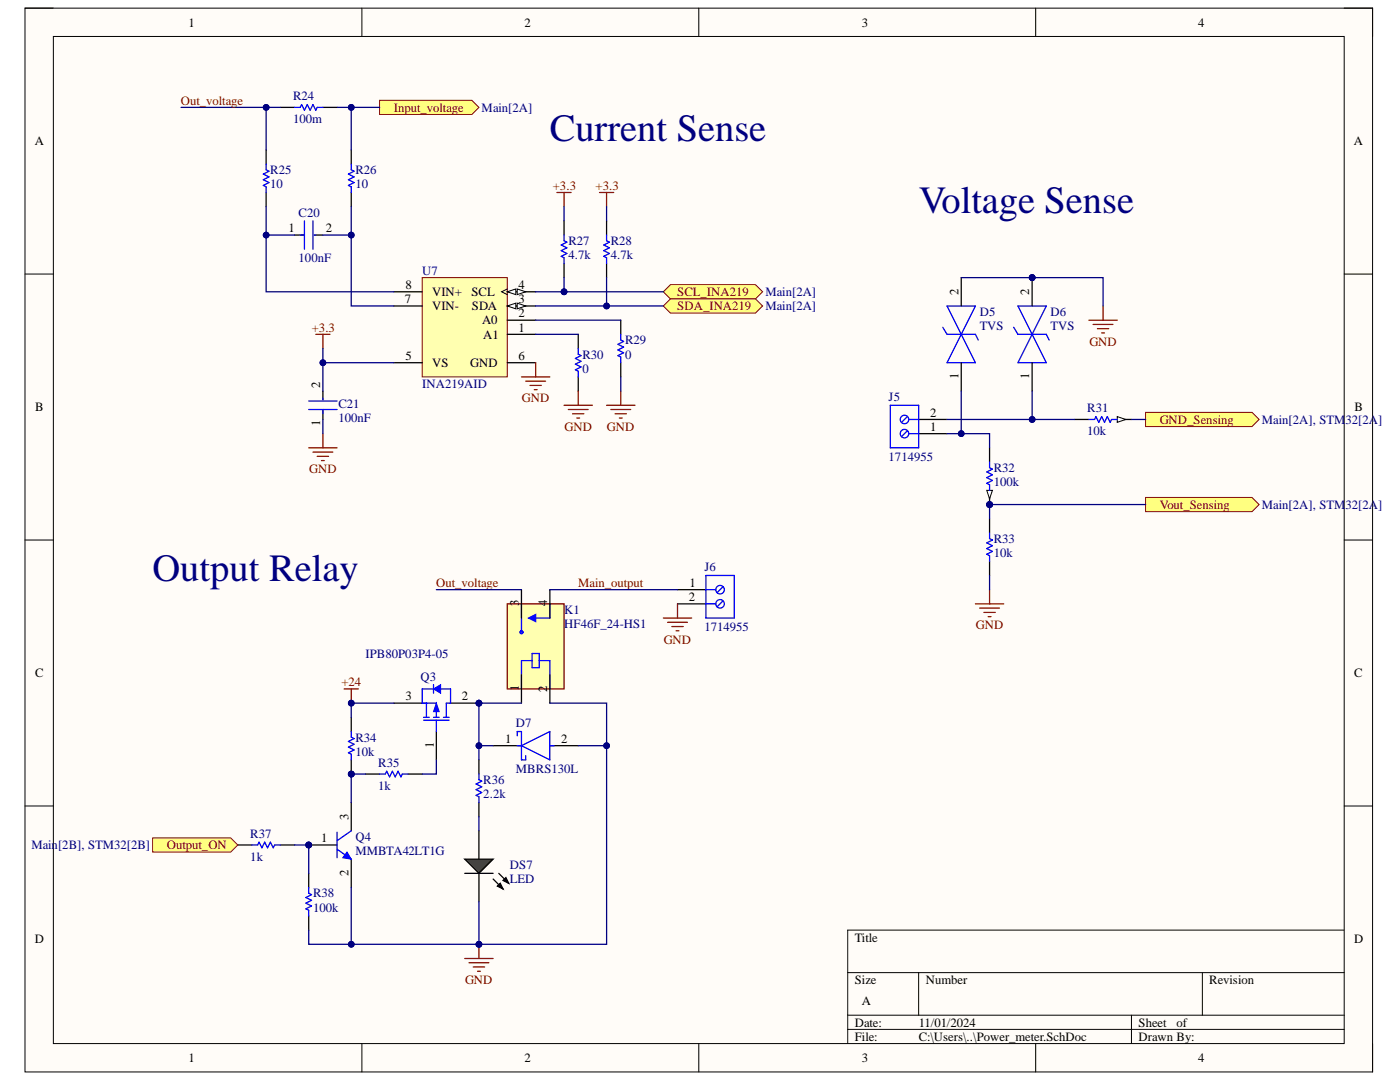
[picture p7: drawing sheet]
<svg xmlns="http://www.w3.org/2000/svg" width="279mm" height="216mm" viewBox="0 0 279 216" stroke-linecap="round" stroke-linejoin="round" font-family="sans-serif">
<defs><g id="words">
<g font-size="7.7" fill="#000080">
<text x="109.7" y="28.2">Current Sense</text>
<text x="183.4" y="42.4">Voltage Sense</text>
<text x="30.4" y="116">Output Relay</text>
</g>
<g font-size="2.5">
<text x="37.6" y="5.3">1</text>
<text x="104.7" y="5.3">2</text>
<text x="172" y="5.3">3</text>
<text x="239.1" y="5.3">4</text>
<text x="6.9" y="29">A</text>
<text x="270.2" y="29">A</text>
<text x="57.6" y="46.4">1</text>
<text x="65" y="46.4">2</text>
<text x="80.9" y="57.6">8</text>
<text x="86.2" y="59.1">VIN+</text>
<text x="94.1" y="59.1">SCL</text>
<text x="103.5" y="57.6">4</text>
<text x="191.3" y="58.8" transform="rotate(-90 191.3 58.8)">2</text>
<text x="205.4" y="58.8" transform="rotate(-90 205.4 58.8)">2</text>
<text x="80.8" y="60.5">7</text>
<text x="86.2" y="61.9">VIN-</text>
<text x="94.2" y="61.9">SDA</text>
<text x="96.2" y="64.7">A0</text>
<text x="103.5" y="63.3">2</text>
<text x="103.5" y="60.5">3</text>
<text x="80.9" y="71.8">5</text>
<text x="96.5" y="67.6">A1</text>
<text x="103.5" y="66.2">1</text>
<text x="103.5" y="71.8">6</text>
<text x="63.9" y="77.5" transform="rotate(-90 63.9 77.5)">2</text>
<text x="86.2" y="73.3">VS</text>
<text x="93.8" y="73.3">GND</text>
<text x="191.3" y="75.6" transform="rotate(-90 191.3 75.6)">1</text>
<text x="205.4" y="75.6" transform="rotate(-90 205.4 75.6)">1</text>
<text x="7" y="82.1">B</text>
<text x="185.6" y="83.2">2</text>
<text x="270.3" y="82.1">B</text>
<text x="63.9" y="84.9" transform="rotate(-90 63.9 84.9)">1</text>
<text x="185.6" y="85.9">1</text>
<text x="137.4" y="119.9">2</text>
<text x="137.6" y="117.1">1</text>
<text x="103.6" y="121" transform="rotate(-90 103.6 121)">3</text>
<text x="109.2" y="121" transform="rotate(-90 109.2 121)">4</text>
<text x="7" y="135.1">C</text>
<text x="103.6" y="137.8" transform="rotate(-90 103.6 137.8)">1</text>
<text x="270.2" y="135.1">C</text>
<text x="80.9" y="139.8">3</text>
<text x="92.1" y="139.8">2</text>
<text x="109.2" y="138.1" transform="rotate(-90 109.2 138.1)">2</text>
<text x="86.6" y="149.2" transform="rotate(-90 86.6 149.2)">1</text>
<text x="100.8" y="148.2">1</text>
<text x="112" y="148.2">2</text>
<text x="69.6" y="163.5" transform="rotate(-90 69.6 163.5)">3</text>
<text x="64.1" y="168.1">1</text>
<text x="69.6" y="174.9" transform="rotate(-90 69.6 174.9)">2</text>
<text x="6.9" y="188.2">D</text>
<text x="170.6" y="187.9">Title</text>
<text x="270.2" y="188.2">D</text>
<text x="170.6" y="196.3">Size</text>
<text x="184.8" y="196.3">Number</text>
<text x="241.3" y="196.3">Revision</text>
<text x="172" y="200.6">A</text>
<text x="170.6" y="204.9">Date:</text>
<text x="170.6" y="207.6">File:</text>
<text x="183.4" y="204.9">11/01/2024</text>
<text x="183.4" y="207.6">C:\Users\..\Power_meter.SchDoc</text>
<text x="227.2" y="204.9">Sheet</text>
<text x="227.2" y="207.6">Drawn By:</text>
<text x="234.8" y="204.9">of</text>
<text x="37.6" y="212">1</text>
<text x="104.7" y="212">2</text>
<text x="172" y="212">3</text>
<text x="239.1" y="212">4</text>
</g>
<g font-size="2.5" fill="#800000">
<text x="36.1" y="20.9">Out_voltage</text>
<text x="78.6" y="22.3">Input_voltage</text>
<text x="110.3" y="37.9">+3.3</text>
<text x="118.9" y="37.9">+3.3</text>
<text x="135.2" y="59.1">SCL_INA219</text>
<text x="135.2" y="61.9">SDA_INA219</text>
<text x="62.2" y="66.2">+3.3</text>
<text x="217.4" y="69">GND</text>
<text x="104.1" y="80.3">GND</text>
<text x="112.7" y="85.9">GND</text>
<text x="121.1" y="85.9">GND</text>
<text x="231.4" y="84.6">GND_Sensing</text>
<text x="61.7" y="94.5">GND</text>
<text x="231.4" y="101.6">Vout_Sensing</text>
<text x="87.1" y="117.1">Out_voltage</text>
<text x="115.4" y="117.1">Main_output</text>
<text x="194.8" y="125.6">GND</text>
<text x="132.5" y="128.5">GND</text>
<text x="68.1" y="136.9">+24</text>
<text x="33.3" y="169.4">Output_ON</text>
<text x="92.8" y="196.3">GND</text>
</g>
<g font-size="2.5" fill="#000080">
<text x="58.5" y="20">R24</text>
<text x="96.1" y="22.3">Main[2A]</text>
<text x="58.5" y="24.6">100m</text>
<text x="53.9" y="34.7">R25</text>
<text x="70.9" y="34.7">R26</text>
<text x="53.9" y="37.6">10</text>
<text x="70.9" y="37.6">10</text>
<text x="59.6" y="43.3">C20</text>
<text x="59.6" y="52.3">100nF</text>
<text x="113.4" y="48.9">R27</text>
<text x="113.4" y="51.7">4.7k</text>
<text x="121.9" y="48.9">R28</text>
<text x="121.9" y="51.7">4.7k</text>
<text x="84.3" y="54.8">U7</text>
<text x="152.7" y="59.1">Main[2A]</text>
<text x="152.7" y="61.9">Main[2A]</text>
<text x="195.5" y="63">D5</text>
<text x="195.5" y="65.9">TVS</text>
<text x="209.6" y="63">D6</text>
<text x="209.6" y="65.9">TVS</text>
<text x="116.2" y="71.6">R30</text>
<text x="124.8" y="68.7">R29</text>
<text x="124.8" y="71.6">0</text>
<text x="84.3" y="77.5">INA219AID</text>
<text x="116.2" y="74.4">0</text>
<text x="67.5" y="81.5">C21</text>
<text x="177.3" y="80">J5</text>
<text x="217" y="82.3">R31</text>
<text x="67.5" y="84.2">100nF</text>
<text x="217" y="86.8">10k</text>
<text x="251.8" y="84.6">Main[2A], STM</text>
<text x="268.5" y="84.6">32[2A]</text>
<text x="177.3" y="91.9">1714955</text>
<text x="198.3" y="94.1">R32</text>
<text x="198.3" y="97">100k</text>
<text x="251.8" y="101.6">Main[2A], STM</text>
<text x="268.5" y="101.6">32[2A]</text>
<text x="140.6" y="114">J6</text>
<text x="198.3" y="108.3">R33</text>
<text x="198.3" y="111.1">10k</text>
<text x="112.6" y="122.5">K1</text>
<text x="112.6" y="125.3">HF46F_24-HS1</text>
<text x="140.6" y="125.9">1714955</text>
<text x="73" y="131.2">IPB80P03P4-05</text>
<text x="83.9" y="135.8">Q3</text>
<text x="70.9" y="148">R34</text>
<text x="103" y="145.1">D7</text>
<text x="70.9" y="150.8">10k</text>
<text x="75.5" y="153">R35</text>
<text x="103" y="154.1">MBRS130L</text>
<text x="75.5" y="157.6">1k</text>
<text x="96.5" y="156.4">R36</text>
<text x="96.5" y="159.3">2.2k</text>
<text x="50" y="167.2">R37</text>
<text x="70.9" y="167.8">Q4</text>
<text x="6.3" y="169.4">Main[2B], STM32[2B]</text>
<text x="50" y="171.7">1k</text>
<text x="70.9" y="170.6">MMBTA42LT1G</text>
<text x="101.8" y="173.4">DS7</text>
<text x="62.5" y="179.1">R38</text>
<text x="101.8" y="176.3">LED</text>
<text x="62.5" y="181.9">100k</text>
</g>
</g></defs>
<path d="M5 1.6h268.9v212.3h-268.9z" fill-rule="evenodd" fill="#fffcf8"/>
<path d="M5 1.6h268.9v212.3h-268.9z" fill="none" stroke="#000" stroke-width=".2"/>
<path d="M10.7 7.3h257.6v200.9h-257.6z" fill-rule="evenodd" fill="#fffcf8"/>
<g fill="none" stroke="#000" stroke-width=".2">
<path d="M5 1.6h5.7M10.7 7.3h257.6v200.9h-257.6zM72.2 1.6v5.7M139.5 1.6v5.7M206.7 1.6v5.7M268.3 1.6h5.6v5.7M5 54.7h5.7M268.3 54.7h5.6M5 107.8h5.7M268.3 107.8h5.6M5 160.8h5.7M268.3 160.8h5.6"/>
<path d="M169.2 194.1h99.1M183.3 194.1v8.5M240 194.1v8.5M268.3 185.6h-99.1v22.6M72.2 208.2v5.7M139.5 208.2v5.7M169.2 202.6h99.1M169.2 205.4h99.1M206.7 208.2v5.7M225.8 202.6v5.6M273.9 208.2v5.7"/>
</g>
<path d="M84.3 55.4h16.9v19.8h-16.9z" fill-rule="evenodd" fill="#ffffb0"/>
<path d="M84.3 55.4h16.9v19.8h-16.9z" fill="none" stroke="#800000" stroke-width=".2"/>
<path d="M101.2 66.7h5.7M101.2 63.9h5.7M101.2 61.1h5.7" fill="none" stroke="#000" stroke-width=".25"/>
<path d="M101.2 61.1l1.7-.6v1.1z" fill="#f8fcff"/>
<path d="M101.2 61.1l1.7-.6v1.1z" fill="none" stroke="#000" stroke-width=".2"/>
<path d="M103.2 60.5l1.7 .6-1.7 .5z" fill="#f8fcff"/>
<path d="M103.2 60.5l1.7 .6-1.7 .5z" fill="none" stroke="#000" stroke-width=".2"/>
<path d="M101.2 58.2h5.7" fill="none" stroke="#000" stroke-width=".25"/>
<path d="M101.2 58.2l1.7-.5v1.1z" fill="#f8fcff"/>
<path d="M101.2 58.2l1.7-.5v1.1z" fill="none" stroke="#000" stroke-width=".2"/>
<path d="M103.2 57.7l1.7 .5-1.7 .6z" fill="#f8fcff"/>
<path d="M101.2 57.7l-1.1 .5 1.1 .6M103.2 57.7l1.7 .5-1.7 .6z" fill="none" stroke="#000" stroke-width=".2"/>
<g fill="none" stroke="#000" stroke-width=".25">
<path d="M53.1 29.9v2.9M53.1 38.4v2.8M55.9 21.4h2.9M64.4 21.4h2.9M70.1 29.9v2.9M70.1 38.4v2.8M58.8 46.9h2M62.7 46.9h1.7M78.6 58.2h5.7M112.6 44.1v2.8M112.6 52.6v2.8M121.1 44.1v2.8"/>
<path d="M121.1 52.6v2.8M64.4 78v1.7M78.6 72.4h5.7M78.6 61.1h5.7M101.2 72.4h5.7M115.4 66.7v2.8M115.4 75.2v2.8M123.9 63.9v2.8M123.9 72.4v2.8M64.4 81.7v2"/>
</g>
<g fill="none" stroke="#00f" stroke-width=".25">
<path d="M53.1 32.8v1.1l.6 .3-1.2 .5 1.2 .6-1.2 .6 1.2 .5-1.2 .6 .6 .3v1.1M58.8 21.4h1.1l.3-.5 .6 1.1 .5-1.1 .6 1.1 .6-1.1 .5 1.1 .3-.6h1.1M70.1 32.8v1.1l.6 .3-1.2 .5 1.2 .6-1.2 .6 1.2 .5-1.2 .6 .6 .3v1.1M59.9 46.9h.9M60.8 44.1v5.6M62.5 44.1v5.6M62.7 46.9h.3M112.6 46.9v1.1l.5 .3-1.1 .6 1.1 .6-1.1 .5 1.1 .6-1.1 .5 .6 .3v1.2M121.1 46.9v1.1l.5 .3-1.1 .6 1.1 .6-1.1 .5 1.1 .6-1.1 .5 .6 .3v1.2M64.4 79.5v.2M115.4 69.5v1.2l.6 .3-1.2 .5 1.2 .6-1.2 .6 1.2 .5-1.2 .6 .6 .3v1.1M123.9 66.7v1.1l.6 .3-1.2 .6 1.2 .6-1.2 .5 1.2 .6-1.2 .6 .6 .2v1.2"/>
<path d="M61.6 81.7h5.7M61.6 80h5.7M64.4 81.7v.9"/>
</g>
<g fill="none" stroke="#800000" stroke-width=".25">
<path d="M111.1 38.4h2.9M112.6 38.4v2.8M119.6 38.4h2.9M121.1 38.4v2.8M63 66.7h2.9M64.4 66.7v2.8M104.1 75.2h5.6M104.9 76.1h4M105.8 76.9h2.2M106.6 77.8h.6M106.9 72.4v2.8M115.4 78v2.9"/>
<path d="M123.9 78v2.9M61.6 89.4h5.7M62.5 90.2h3.9M63.3 91.1h2.3M64.2 91.9h.5M64.4 86.5v2.9M112.6 80.9h5.6M113.4 81.7h4M114.3 82.6h2.2M115.1 83.4h.6M121.1 80.9h5.6M121.9 81.7h4"/>
<path d="M122.8 82.6h2.2M123.6 83.4h.6"/>
</g>
<path d="M133.8 56.8h17l1.4 1.4-1.4 1.4h-17l-1.4-1.4z" fill-rule="evenodd" fill="#ffff80"/>
<path d="M133.8 56.8h17l1.4 1.4-1.4 1.4h-17l-1.4-1.4z" fill="none" stroke="#800000" stroke-width=".2"/>
<path d="M133.8 59.6h17l1.4 1.5-1.4 1.4h-17l-1.4-1.4z" fill-rule="evenodd" fill="#ffff80"/>
<path d="M133.8 59.6h17l1.4 1.5-1.4 1.4h-17l-1.4-1.4z" fill="none" stroke="#800000" stroke-width=".2"/>
<path d="M101.2 120.5h11.4v17h-11.4z" fill-rule="evenodd" fill="#ffffb0"/>
<path d="M101.2 120.5h11.4v17h-11.4z" fill="none" stroke="#800000" stroke-width=".25"/>
<path d="M104.1 120.5v5.7M106.2 131.8h-2.1v5.7M106.2 130.4h1.4v2.8h-1.4zM107.6 131.8h2.1v5.7M109.7 120.5v2.8h-2.8" fill="none" stroke="#00f" stroke-width=".25"/>
<path d="M105.5 123.3l1.4-.7v1.4z" fill="#00f"/>
<g fill="none" stroke="#00f" stroke-width=".25">
<path d="M105.5 123.3l1.4-.7v1.4z"/>
<circle cx="104.1" cy="126.2" r=".28"/>
</g>
<path d="M104.1 117.7v5.6M109.7 117.7v5.6M135.2 117.7h5.7M104.1 134.6v5.7M109.7 134.6v5.7M135.2 120.5h5.7" fill="none" stroke="#000" stroke-width=".25"/>
<circle cx="143.7" cy="117.7" r=".85" fill="#fff"/>
<g fill="none" stroke="#00f" stroke-width=".25">
<path d="M144.3 117.1l-1.2 1.2"/>
<circle cx="143.7" cy="117.7" r=".85"/>
</g>
<circle cx="143.7" cy="120.5" r=".85" fill="#fff"/>
<g fill="none" stroke="#00f" stroke-width=".25">
<path d="M140.9 117.7h2M140.9 114.8h5.6v8.5h-5.6zM144.3 119.9l-1.2 1.2M140.9 120.5h2"/>
<circle cx="143.7" cy="120.5" r=".85"/>
</g>
<path d="M132.4 123.3h5.6M133.2 124.2h4M134.1 125h2.2M134.9 125.9h.6M135.2 120.5v2.8" fill="none" stroke="#800000" stroke-width=".25"/>
<circle cx="61.6" cy="168.6" r=".57" fill="#000080"/>
<circle cx="61.6" cy="168.6" r=".57" fill="none" stroke="#000080" stroke-width=".2"/>
<path d="M61.6 168.6h5.7" fill="none" stroke="#000" stroke-width=".25"/>
<circle cx="61.6" cy="168.6" r=".57" fill="#000080"/>
<circle cx="61.6" cy="168.6" r=".57" fill="none" stroke="#000080" stroke-width=".2"/>
<path d="M70.1 160.1v5.7M70.1 171.4v5.7" fill="none" stroke="#000" stroke-width=".25"/>
<path d="M67.3 169.5l2.8 1.9M67.3 166.1v5.1M70.1 165.8l-2.8 2" fill="none" stroke="#00f" stroke-width=".25"/>
<path d="M69.3 170l.8 1.4-1.7-.2z" fill="#00f"/>
<path d="M69.3 170l.8 1.4-1.7-.2z" fill="none" stroke="#00f" stroke-width=".2"/>
<path d="M47.5 168.6h2.8M55.9 168.6h2.9" fill="none" stroke="#000" stroke-width=".25"/>
<path d="M50.3 168.6h1.1l.3-.6 .6 1.2 .5-1.2 .6 1.2 .6-1.2 .5 1.2 .3-.6h1.1" fill="none" stroke="#00f" stroke-width=".25"/>
<path d="M30.5 167.2h15.5l1.5 1.4-1.5 1.4h-15.5z" fill-rule="evenodd" fill="#ffff80"/>
<path d="M30.5 167.2h15.5l1.5 1.4-1.5 1.4h-15.5z" fill="none" stroke="#800000" stroke-width=".2"/>
<circle cx="95.6" cy="140.3" r=".57" fill="#000080"/>
<circle cx="95.6" cy="140.3" r=".57" fill="none" stroke="#000080" stroke-width=".2"/>
<path d="M78.6 140.3h5.7M87.1 146v5.6M89.9 140.3h5.7" fill="none" stroke="#000" stroke-width=".25"/>
<circle cx="95.6" cy="140.3" r=".57" fill="#000080"/>
<circle cx="95.6" cy="140.3" r=".57" fill="none" stroke="#000080" stroke-width=".2"/>
<path d="M84.3 140.3h2.8v2.8M84.5 143.7h5.1M84.5 143.1h1.2M85.1 140.3v2.8M86.5 143.1h1.2M87.1 143.7v2.3M88.5 143.1h1.1M89.1 140.3v2.8" fill="none" stroke="#00f" stroke-width=".25"/>
<path d="M87.1 140.3l.6 1.7h-1.2z" fill="#00f"/>
<path d="M87.1 140.3l.6 1.7h-1.2z" fill="none" stroke="#00f" stroke-width=".2"/>
<path d="M86.5 137.5h-2.2v2.8h.8M87.9 137.5h2v2.8" fill="none" stroke="#00f" stroke-width=".25"/>
<path d="M86.5 137.5l1.4-.9v1.7z" fill="#00f"/>
<path d="M86.5 137.5l1.4-.9v1.7z" fill="none" stroke="#00f" stroke-width=".2"/>
<path d="M86.5 136.6v1.7M89.1 140.3h.8M61.6 177.1v1.1l.6 .3-1.2 .6 1.2 .5-1.2 .6 1.2 .6-1.2 .5 .6 .3v1.2" fill="none" stroke="#00f" stroke-width=".25"/>
<path d="M61.6 174.3v2.8M61.6 182.8v2.8" fill="none" stroke="#000" stroke-width=".25"/>
<circle cx="70.1" cy="154.5" r=".57" fill="#000080"/>
<circle cx="70.1" cy="154.5" r=".57" fill="none" stroke="#000080" stroke-width=".2"/>
<path d="M70.1 143.1v2.9M70.1 151.6v2.9" fill="none" stroke="#000" stroke-width=".25"/>
<circle cx="70.1" cy="154.5" r=".57" fill="#000080"/>
<circle cx="70.1" cy="154.5" r=".57" fill="none" stroke="#000080" stroke-width=".2"/>
<path d="M70.1 146v1.1l.6 .3-1.2 .5 1.2 .6-1.2 .6 1.2 .5-1.2 .6 .6 .3v1.1M75.8 154.5h1.1l.3-.6 .5 1.1 .6-1.1 .6 1.1 .5-1.1 .6 1.1 .3-.5h1.1" fill="none" stroke="#00f" stroke-width=".25"/>
<path d="M72.9 154.5h2.9M81.4 154.5h2.9M95.6 165.8v5.6M95.6 174.3v5.6" fill="none" stroke="#000" stroke-width=".25"/>
<path d="M92.8 171.4h5.6l-2.8 2.9z" fill="#00bf00"/>
<path d="M95.6 151.6v2.9M92.8 171.4h5.6l-2.8 2.9zM92.8 174.3h5.6M95.6 160.1v2.8M98.4 175.4l2 2M99.3 176.8l.5-.5 .6 1.1zM99.5 174.3l2 2M100.4 175.7l.6-.6 .5 1.2z" fill="none" stroke="#000" stroke-width=".25"/>
<path d="M99.3 176.8l.5-.5 .6 1.1zM100.4 175.7l.6-.6 .5 1.2z" fill="#000"/>
<path d="M95.6 154.5v1.1l.5 .3-1.1 .5 1.1 .6-1.1 .6 1.1 .5-1.1 .6 .6 .3v1.1" fill="none" stroke="#00f" stroke-width=".25"/>
<path d="M92.8 191.3h5.6M93.6 192.1h4M94.4 192.9h2.3M95.3 193.8h.6M95.6 188.4v2.9" fill="none" stroke="#800000" stroke-width=".25"/>
<circle cx="95.6" cy="188.4" r=".57" fill="#000080"/>
<circle cx="95.6" cy="188.4" r=".57" fill="none" stroke="#000080" stroke-width=".2"/>
<path d="M68.7 137.5h2.8M70.1 137.5v2.8" fill="none" stroke="#800000" stroke-width=".25"/>
<circle cx="70.1" cy="140.3" r=".57" fill="#000080"/>
<circle cx="70.1" cy="140.3" r=".57" fill="none" stroke="#000080" stroke-width=".2"/>
<path d="M183.3 86.5h5.7M183.3 83.7h5.7" fill="none" stroke="#000" stroke-width=".25"/>
<circle cx="180.5" cy="86.5" r=".85" fill="#fff"/>
<g fill="none" stroke="#00f" stroke-width=".25">
<path d="M181.1 85.9l-1.2 1.2"/>
<circle cx="180.5" cy="86.5" r=".85"/>
</g>
<circle cx="180.5" cy="83.7" r=".84" fill="#fff"/>
<g fill="none" stroke="#00f" stroke-width=".25">
<path d="M177.7 80.9h5.6v8.5h-5.6zM181.1 83.1l-1.2 1.2M181.4 86.5h1.9M181.4 83.7h1.9"/>
<circle cx="180.5" cy="83.7" r=".84"/>
</g>
<path d="M214.5 83.7h2.8M223 83.7h2.8" fill="none" stroke="#000" stroke-width=".25"/>
<path d="M223 83.1l1.7 .6-1.7 .6z" fill="#f8fcff"/>
<path d="M223 83.1l1.7 .6-1.7 .6z" fill="none" stroke="#000" stroke-width=".2"/>
<path d="M217.3 83.7h1.1l.3-.6 .6 1.2 .6-1.2 .5 1.2 .6-1.2 .6 1.2 .2-.6h1.2" fill="none" stroke="#00f" stroke-width=".25"/>
<path d="M228.6 82.3h21.3l1.4 1.4-1.4 1.4h-21.3z" fill-rule="evenodd" fill="#ffff80"/>
<path d="M228.6 82.3h21.3l1.4 1.4-1.4 1.4h-21.3z" fill="none" stroke="#800000" stroke-width=".2"/>
<circle cx="197.5" cy="100.7" r=".56" fill="#000080"/>
<circle cx="197.5" cy="100.7" r=".56" fill="none" stroke="#000080" stroke-width=".2"/>
<path d="M197.5 97.8v2.9" fill="none" stroke="#000" stroke-width=".25"/>
<path d="M196.9 97.8h1.2l-.6 1.7z" fill="#f8fcff"/>
<path d="M196.9 97.8h1.2l-.6 1.7z" fill="none" stroke="#000" stroke-width=".2"/>
<circle cx="197.5" cy="100.7" r=".56" fill="#000080"/>
<circle cx="197.5" cy="100.7" r=".56" fill="none" stroke="#000080" stroke-width=".2"/>
<path d="M197.5 89.4v2.8M197.5 103.5v2.8M197.5 112v2.8" fill="none" stroke="#000" stroke-width=".25"/>
<path d="M197.5 92.2v1.1l.6 .3-1.2 .6 1.2 .5-1.2 .6 1.2 .6-1.2 .5 .6 .3v1.1M197.5 106.3v1.2l.6 .3-1.2 .5 1.2 .6-1.2 .6 1.2 .5-1.2 .6 .6 .3v1.1" fill="none" stroke="#00f" stroke-width=".25"/>
<circle cx="206" cy="55.4" r=".56" fill="#000080"/>
<circle cx="206" cy="55.4" r=".56" fill="none" stroke="#000080" stroke-width=".2"/>
<path d="M202.3 65.3l.9 1.4h5.6l.6 1.2M203.2 61.1h5.6l-5.6 11.3h5.6z" fill="none" stroke="#00f" stroke-width=".25"/>
<path d="M206 55.4v5.7M206 72.4v5.6" fill="none" stroke="#000" stroke-width=".25"/>
<circle cx="206" cy="55.4" r=".56" fill="#000080"/>
<circle cx="206" cy="55.4" r=".56" fill="none" stroke="#000080" stroke-width=".2"/>
<path d="M188.1 65.3l.9 1.4h5.7l.5 1.2M189 61.1l5.7 11.3h-5.7l5.7-11.3z" fill="none" stroke="#00f" stroke-width=".25"/>
<path d="M191.8 55.4v5.7M191.8 72.4v5.6" fill="none" stroke="#000" stroke-width=".25"/>
<path d="M197.5 117.7v2.8M194.7 120.5h5.6M195.5 121.3h4M196.4 122.2h2.2M197.2 123h.6" fill="none" stroke="#800000" stroke-width=".25"/>
<path d="M228.6 99.3h21.3l1.4 1.4-1.4 1.4h-21.3z" fill-rule="evenodd" fill="#ffff80"/>
<path d="M228.6 99.3h21.3l1.4 1.4-1.4 1.4h-21.3z" fill="none" stroke="#800000" stroke-width=".2"/>
<path d="M217.3 63.9h5.7M218.2 64.7h3.9M219 65.6h2.3M219.9 66.4h.5M220.1 61.1v2.8" fill="none" stroke="#800000" stroke-width=".25"/>
<path d="M98.4 148.8h5.7M109.7 148.8h5.7" fill="none" stroke="#000" stroke-width=".25"/>
<path d="M103.2 146.8v-.8h.9v5.6h.8v-.8M103.2 148.8h.9M104.1 148.8l5.6-2.8v5.6zM109.7 148.8h.9" fill="none" stroke="#00f" stroke-width=".25"/>
<path d="M70.1 41.2v5.7h-5.7" fill="none" stroke="#000080" stroke-width=".25"/>
<circle cx="70.1" cy="46.9" r=".57" fill="#000080"/>
<circle cx="70.1" cy="46.9" r=".57" fill="none" stroke="#000080" stroke-width=".2"/>
<path d="M53.1 41.2v5.7h5.7" fill="none" stroke="#000080" stroke-width=".25"/>
<circle cx="53.1" cy="46.9" r=".57" fill="#000080"/>
<circle cx="53.1" cy="46.9" r=".57" fill="none" stroke="#000080" stroke-width=".2"/>
<path d="M55.9 21.4h-2.8v8.5" fill="none" stroke="#000080" stroke-width=".25"/>
<circle cx="53.1" cy="21.4" r=".57" fill="#000080"/>
<circle cx="53.1" cy="21.4" r=".57" fill="none" stroke="#000080" stroke-width=".2"/>
<path d="M67.3 21.4h2.8v8.5" fill="none" stroke="#000080" stroke-width=".25"/>
<circle cx="70.1" cy="21.4" r=".57" fill="#000080"/>
<circle cx="70.1" cy="21.4" r=".57" fill="none" stroke="#000080" stroke-width=".2"/>
<path d="M53.1 46.9v11.3h25.5" fill="none" stroke="#000080" stroke-width=".25"/>
<circle cx="53.1" cy="46.9" r=".57" fill="#000080"/>
<circle cx="53.1" cy="46.9" r=".57" fill="none" stroke="#000080" stroke-width=".2"/>
<path d="M70.1 46.9v14.2h8.5" fill="none" stroke="#000080" stroke-width=".25"/>
<circle cx="70.1" cy="46.9" r=".57" fill="#000080"/>
<circle cx="70.1" cy="46.9" r=".57" fill="none" stroke="#000080" stroke-width=".2"/>
<path d="M78.6 72.4h-14.2v5.6" fill="none" stroke="#000080" stroke-width=".25"/>
<circle cx="64.4" cy="72.4" r=".57" fill="#000080"/>
<circle cx="64.4" cy="72.4" r=".57" fill="none" stroke="#000080" stroke-width=".2"/>
<path d="M64.4 69.5v2.9" fill="none" stroke="#000080" stroke-width=".25"/>
<circle cx="64.4" cy="72.4" r=".57" fill="#000080"/>
<circle cx="64.4" cy="72.4" r=".57" fill="none" stroke="#000080" stroke-width=".2"/>
<path d="M106.9 58.2h5.7M106.9 63.9h17M106.9 66.7h8.5M123.9 75.2v2.8M64.4 83.7v2.8" fill="none" stroke="#000080" stroke-width=".25"/>
<circle cx="112.6" cy="58.2" r=".57" fill="#000080"/>
<circle cx="112.6" cy="58.2" r=".57" fill="none" stroke="#000080" stroke-width=".2"/>
<path d="M121.1 55.4v5.7h-14.2" fill="none" stroke="#000080" stroke-width=".25"/>
<circle cx="121.1" cy="61.1" r=".57" fill="#000080"/>
<circle cx="121.1" cy="61.1" r=".57" fill="none" stroke="#000080" stroke-width=".2"/>
<path d="M112.6 58.2h19.8" fill="none" stroke="#000080" stroke-width=".25"/>
<circle cx="112.6" cy="58.2" r=".57" fill="#000080"/>
<circle cx="112.6" cy="58.2" r=".57" fill="none" stroke="#000080" stroke-width=".2"/>
<path d="M121.1 61.1h11.3" fill="none" stroke="#000080" stroke-width=".25"/>
<circle cx="121.1" cy="61.1" r=".57" fill="#000080"/>
<circle cx="121.1" cy="61.1" r=".57" fill="none" stroke="#000080" stroke-width=".2"/>
<path d="M112.6 55.4v2.8M121.1 41.2v2.9" fill="none" stroke="#000080" stroke-width=".25"/>
<circle cx="112.6" cy="58.2" r=".57" fill="#000080"/>
<circle cx="112.6" cy="58.2" r=".57" fill="none" stroke="#000080" stroke-width=".2"/>
<path d="M36.1 21.4h17M112.6 41.2v2.9" fill="none" stroke="#000080" stroke-width=".25"/>
<circle cx="53.1" cy="21.4" r=".57" fill="#000080"/>
<circle cx="53.1" cy="21.4" r=".57" fill="none" stroke="#000080" stroke-width=".2"/>
<path d="M87.1 117.7h17M109.7 117.7h25.5M70.1 177.1v11.3" fill="none" stroke="#000080" stroke-width=".25"/>
<circle cx="70.1" cy="188.4" r=".56" fill="#000080"/>
<circle cx="70.1" cy="188.4" r=".56" fill="none" stroke="#000080" stroke-width=".2"/>
<path d="M58.8 168.6h2.8" fill="none" stroke="#000080" stroke-width=".25"/>
<circle cx="61.6" cy="168.6" r=".57" fill="#000080"/>
<circle cx="61.6" cy="168.6" r=".57" fill="none" stroke="#000080" stroke-width=".2"/>
<path d="M61.6 168.6v5.7" fill="none" stroke="#000080" stroke-width=".25"/>
<circle cx="61.6" cy="168.6" r=".57" fill="#000080"/>
<circle cx="61.6" cy="168.6" r=".57" fill="none" stroke="#000080" stroke-width=".2"/>
<path d="M95.6 140.3v11.3" fill="none" stroke="#000080" stroke-width=".25"/>
<circle cx="95.6" cy="148.8" r=".57" fill="#000080"/>
<circle cx="95.6" cy="148.8" r=".57" fill="none" stroke="#000080" stroke-width=".2"/>
<circle cx="95.6" cy="140.3" r=".57" fill="#000080"/>
<circle cx="95.6" cy="140.3" r=".57" fill="none" stroke="#000080" stroke-width=".2"/>
<path d="M78.6 140.3h-8.5v2.8M95.6 162.9v2.9" fill="none" stroke="#000080" stroke-width=".25"/>
<circle cx="70.1" cy="140.3" r=".57" fill="#000080"/>
<circle cx="70.1" cy="140.3" r=".57" fill="none" stroke="#000080" stroke-width=".2"/>
<path d="M70.1 154.5h2.8M87.1 151.6v2.9h-2.8" fill="none" stroke="#000080" stroke-width=".25"/>
<circle cx="70.1" cy="154.5" r=".57" fill="#000080"/>
<circle cx="70.1" cy="154.5" r=".57" fill="none" stroke="#000080" stroke-width=".2"/>
<path d="M95.6 179.9v8.5h-34v-2.8" fill="none" stroke="#000080" stroke-width=".25"/>
<circle cx="70.1" cy="188.4" r=".56" fill="#000080"/>
<circle cx="70.1" cy="188.4" r=".56" fill="none" stroke="#000080" stroke-width=".2"/>
<circle cx="95.6" cy="188.4" r=".57" fill="#000080"/>
<circle cx="95.6" cy="188.4" r=".57" fill="none" stroke="#000080" stroke-width=".2"/>
<path d="M95.6 140.3h8.5" fill="none" stroke="#000080" stroke-width=".25"/>
<circle cx="95.6" cy="140.3" r=".57" fill="#000080"/>
<circle cx="95.6" cy="140.3" r=".57" fill="none" stroke="#000080" stroke-width=".2"/>
<path d="M189 83.7h25.5M225.8 83.7h2.8" fill="none" stroke="#000080" stroke-width=".25"/>
<circle cx="206" cy="83.7" r=".57" fill="#000080"/>
<circle cx="206" cy="83.7" r=".57" fill="none" stroke="#000080" stroke-width=".2"/>
<path d="M191.8 78v8.5h-2.8" fill="none" stroke="#000080" stroke-width=".25"/>
<circle cx="191.8" cy="86.5" r=".57" fill="#000080"/>
<circle cx="191.8" cy="86.5" r=".57" fill="none" stroke="#000080" stroke-width=".2"/>
<path d="M206 78v5.7" fill="none" stroke="#000080" stroke-width=".25"/>
<circle cx="206" cy="83.7" r=".57" fill="#000080"/>
<circle cx="206" cy="83.7" r=".57" fill="none" stroke="#000080" stroke-width=".2"/>
<path d="M191.8 86.5h5.7v2.9" fill="none" stroke="#000080" stroke-width=".25"/>
<circle cx="191.8" cy="86.5" r=".57" fill="#000080"/>
<circle cx="191.8" cy="86.5" r=".57" fill="none" stroke="#000080" stroke-width=".2"/>
<path d="M197.5 100.7v2.8" fill="none" stroke="#000080" stroke-width=".25"/>
<circle cx="197.5" cy="100.7" r=".56" fill="#000080"/>
<circle cx="197.5" cy="100.7" r=".56" fill="none" stroke="#000080" stroke-width=".2"/>
<path d="M197.5 114.8v2.9M197.5 100.7h31.1" fill="none" stroke="#000080" stroke-width=".25"/>
<circle cx="197.5" cy="100.7" r=".56" fill="#000080"/>
<circle cx="197.5" cy="100.7" r=".56" fill="none" stroke="#000080" stroke-width=".2"/>
<path d="M191.8 55.4h14.2" fill="none" stroke="#000080" stroke-width=".25"/>
<circle cx="206" cy="55.4" r=".56" fill="#000080"/>
<circle cx="206" cy="55.4" r=".56" fill="none" stroke="#000080" stroke-width=".2"/>
<path d="M206 55.4h14.1v5.7" fill="none" stroke="#000080" stroke-width=".25"/>
<circle cx="206" cy="55.4" r=".56" fill="#000080"/>
<circle cx="206" cy="55.4" r=".56" fill="none" stroke="#000080" stroke-width=".2"/>
<path d="M109.7 140.3h11.4v48.1h-25.5" fill="none" stroke="#000080" stroke-width=".25"/>
<circle cx="121.1" cy="148.8" r=".57" fill="#000080"/>
<circle cx="121.1" cy="148.8" r=".57" fill="none" stroke="#000080" stroke-width=".2"/>
<circle cx="95.6" cy="188.4" r=".57" fill="#000080"/>
<circle cx="95.6" cy="188.4" r=".57" fill="none" stroke="#000080" stroke-width=".2"/>
<path d="M95.6 148.8h2.8" fill="none" stroke="#000080" stroke-width=".25"/>
<circle cx="95.6" cy="148.8" r=".57" fill="#000080"/>
<circle cx="95.6" cy="148.8" r=".57" fill="none" stroke="#000080" stroke-width=".2"/>
<path d="M115.4 148.8h5.7" fill="none" stroke="#000080" stroke-width=".25"/>
<circle cx="121.1" cy="148.8" r=".57" fill="#000080"/>
<circle cx="121.1" cy="148.8" r=".57" fill="none" stroke="#000080" stroke-width=".2"/>
<path d="M70.1 154.5v5.6" fill="none" stroke="#000080" stroke-width=".25"/>
<circle cx="70.1" cy="154.5" r=".57" fill="#000080"/>
<circle cx="70.1" cy="154.5" r=".57" fill="none" stroke="#000080" stroke-width=".2"/>
<path d="M75.8 20h18.4l1.4 1.4-1.4 1.4h-18.4z" fill-rule="evenodd" fill="#ffff80"/>
<path d="M75.8 20h18.4l1.4 1.4-1.4 1.4h-18.4z" fill="none" stroke="#800000" stroke-width=".2"/>
<path d="M70.1 21.4h5.7" fill="none" stroke="#000080" stroke-width=".25"/>
<circle cx="70.1" cy="21.4" r=".57" fill="#000080"/>
<circle cx="70.1" cy="21.4" r=".57" fill="none" stroke="#000080" stroke-width=".2"/>
<use href="#words"/>
</svg>
